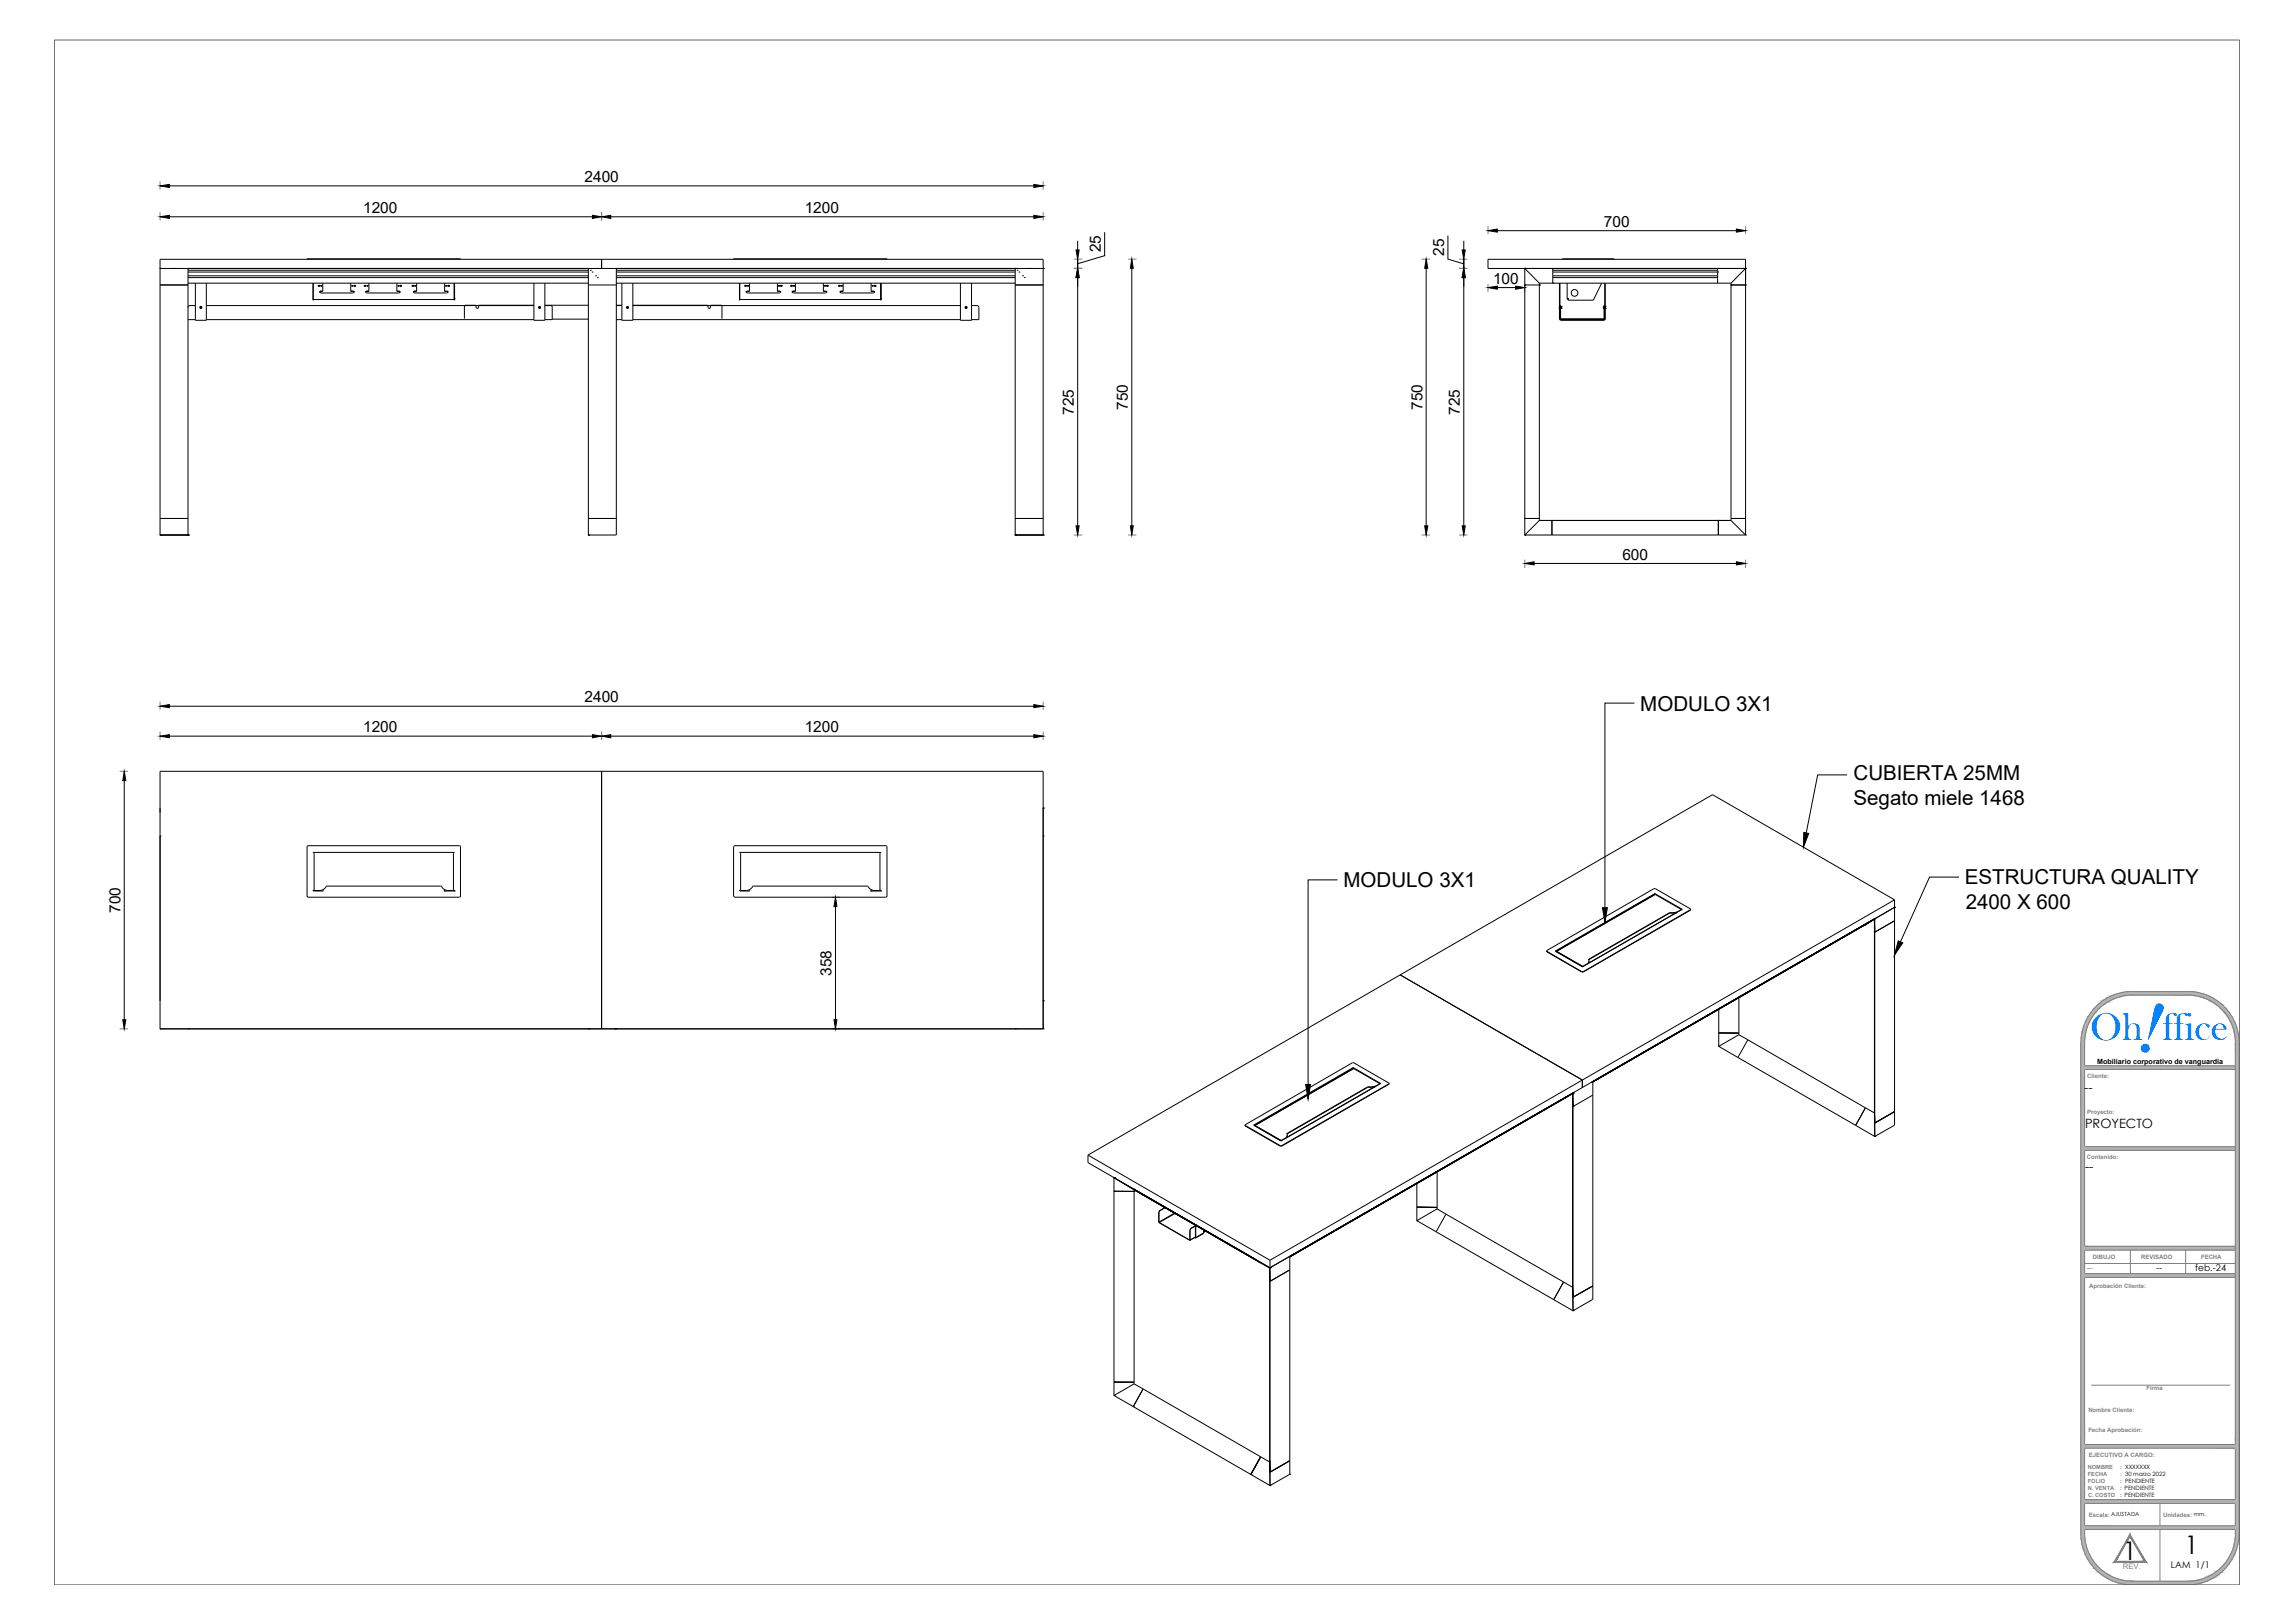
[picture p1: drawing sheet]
<svg xmlns="http://www.w3.org/2000/svg" width="594mm" height="420mm" viewBox="0 0 594 420" stroke-linecap="round" stroke-linejoin="round" font-family="sans-serif">
<defs><g id="words">
<text font-size="19.6" fill="#007fff" x="552.6" y="271.5" transform="rotate(19 552.6 271.5)">!</text>
<text font-size="10.2" fill="#007fff" x="541.1" y="269.2">Oh ffice</text>
<g font-size="6.6">
<text x="549.5" y="403.9">1</text>
<text x="565.5" y="402.3">1</text>
</g>
<g font-size="5.3">
<text x="424.6" y="184">MODULO 3X1</text>
<text x="479.8" y="202">CUBIERTA 25MM</text>
<text x="479.8" y="208.4">Segato miele 1468</text>
<text x="347.8" y="229.7">MODULO 3X1</text>
<text x="508.6" y="229">ESTRUCTURA QUALITY</text>
<text x="508.8" y="235.4">2400 X 600</text>
</g>
<g font-size="4">
<text x="151.3" y="47.1">2400</text>
<text x="94" y="55.1">1200</text>
<text x="208.3" y="55.1">1200</text>
<text x="415.2" y="58.7">700</text>
<text x="284.9" y="65.3" transform="rotate(-90 284.9 65.3)">25</text>
<text x="373.8" y="66.2" transform="rotate(-90 373.8 66.2)">25</text>
<text x="386.5" y="73.5">100</text>
<text x="277.9" y="107.3" transform="rotate(-90 277.9 107.3)">725</text>
<text x="292" y="106.1" transform="rotate(-90 292 106.1)">750</text>
<text x="368.2" y="106.1" transform="rotate(-90 368.2 106.1)">750</text>
<text x="377.9" y="107.3" transform="rotate(-90 377.9 107.3)">725</text>
<text x="420" y="144.9">600</text>
<text x="151.3" y="181.8">2400</text>
<text x="94" y="189.6">1200</text>
<text x="208.3" y="189.6">1200</text>
<text x="31.2" y="236.3" transform="rotate(-90 31.2 236.3)">700</text>
<text x="215.3" y="252.6" transform="rotate(-90 215.3 252.6)">358</text>
</g>
<g font-size="3.3">
<text x="539.5" y="282.6">--</text>
<text x="539.7" y="292">PROYECTO</text>
<text x="539.7" y="303.2">--</text>
</g>
<g font-size="2.4">
<text x="558.2" y="329.1">--</text>
<text x="568.2" y="329.1">feb.-24</text>
<text x="562" y="406">LAM 1/1</text>
</g>
<text font-size="2" fill="#808080" x="549.5" y="406.3">REV.</text>
<text font-size="1.9" x="542.9" y="275.4">Mobiliario corporativo de vanguardia</text>
<g font-size="1.5" fill="#808080">
<text x="540.3" y="279.2">Cliente:</text>
<text x="540.2" y="288.5">Proyecto:</text>
<text x="540.2" y="300">Contenido:</text>
<text x="541.8" y="326">DIBUJO</text>
<text x="554.3" y="326">REVISADO</text>
<text x="569.8" y="326">FECHA</text>
<text x="540.8" y="333.5">Aprobación Cliente:</text>
<text x="555.6" y="359.9">Firma</text>
<text x="540.6" y="365.7">Nombre Cliente:</text>
<text x="540.6" y="370.7">Fecha Aprobación:</text>
<text x="540.7" y="377.2">EJECUTIVO A CARGO:</text>
<text x="540.5" y="380.4">NOMBRE</text>
<text x="540.5" y="382.1">FECHA</text>
<text x="540.5" y="383.9">FOLIO</text>
<text x="548.8" y="380.4">: XXXXXXX</text>
<text x="548.8" y="382.1">: 30 marzo 2022</text>
<text x="548.8" y="383.9">: PENDIENTE</text>
<text x="540.5" y="385.6">N. VENTA</text>
<text x="540.5" y="387.4">C. COSTO</text>
<text x="548.8" y="385.6">: PENDIENTE</text>
<text x="548.8" y="387.4">: PENDIENTE</text>
<text x="540.7" y="392.7">Escala: AJUSTADA</text>
<text x="560" y="392.7">Unidades: mm.</text>
</g>
<text font-size="1.5" x="540.2" y="328.7">---</text>
</g></defs>
<g fill="none" stroke="#808080" stroke-width=".26">
<path d="M552.4 257.6h13.5M552.4 257.6a12.4 12.4 0 0 0-12.8 12.4v127a12.4 12.4 0 0 0 12.8 12.3M552.4 256.7a13.3 13.3 0 0 0-13.7 13.3M552.4 256.7h13.5M565.9 256.7a13.3 13.3 0 0 1 13.7 13.3v127a13.3 13.3 0 0 1-13.7 13.3h-13.5a13.3 13.3 0 0 1-13.8-13.3v-127M565.9 257.6a12.4 12.4 0 0 1 12.8 12.4M539.6 275.9h39v.9h-39M578.6 270v127M539.6 296.9h39v.9h-39M539.6 322.7h39v.9h-39M539.6 329.7h39v1h-39M539.6 327.1h39"/>
<path d="M551.5 323.6v6.1M565.8 323.6v6.1M541.3 358.6h36M539.6 374h39M539.6 374.9h39M539.6 395.9h39M539.6 395h39M539.6 388.2h39M539.6 389.2h39M559.1 389.2v5.8M559.1 395.9v13.4M578.7 397a12.4 12.4 0 0 1-12.8 12.3h-13.5"/>
</g>
<g fill="#b3b3b3" stroke="#b3b3b3" stroke-width=".26">
<path d="M552.4 256.7h14.9zM551 256.7h16.3z"/>
<path d="M551 256.7l17.7 .2-1.4-.2zM549.6 256.9l1.4-.2 17.7 .2z"/>
<path d="M549.6 256.9l20.5 .3-1.4-.3zM548.2 257.2l1.4-.3 20.5 .3z"/>
<path d="M548.2 257.2l23 .4-1.1-.4zM547.1 257.6l1.1-.4 23 .4z"/>
<path d="M565.9 257.6l5.4 .1zM565.9 257.6l5.4 .1z"/>
<path d="M547.1 257.6h5.3zM546.9 257.7h4.1z"/>
<path d="M567.3 257.7h4.1zM567.3 257.7h4.1z"/>
<path d="M546.9 257.7h4.1zM546.8 257.7h3.9z"/>
<path d="M567.6 257.7l4.1 .2-.3-.2zM567.6 257.7l4.1 .2z"/>
<path d="M546.8 257.7l2.8 .2 1.1-.2zM546.5 257.9l.3-.2 2.8 .2z"/>
<path d="M568.7 257.9l3.8 .3-.8-.3zM568.7 257.9l3.8 .3h-2.5z"/>
<path d="M546.5 257.9l1.7 .3 1.4-.3zM545.7 258.2l.8-.3 1.7 .3z"/>
<path d="M570 258.2l2.7 .1zM570 258.2l2.7 .1z"/>
<path d="M545.7 258.2h2.5zM545.5 258.3h2.4z"/>
<path d="M570.3 258.3l3 .4-.6-.4zM570.3 258.3l3 .4h-1.9z"/>
<path d="M545.5 258.3l1.3 .4 1.1-.4zM544.9 258.7l.6-.4 1.3 .4z"/>
<path d="M571.4 258.7l2.5 .4-.6-.4zM571.4 258.7l2.5 .4h-1.9z"/>
<path d="M544.9 258.7l1.3 .4 .6-.4zM544.4 259.1l.5-.4 1.3 .4z"/>
<path d="M572 259.1l2.3 .3-.4-.3zM572 259.1l2.3 .3h-1.7z"/>
<path d="M544.4 259.1l1.2 .3 .6-.3zM543.9 259.4l.5-.3 1.2 .3z"/>
<path d="M572.6 259.4l2.4 .6-.7-.6zM572.6 259.4l2.4 .6h-1.5z"/>
<path d="M543.9 259.4l.9 .6 .8-.6zM543.2 260l.7-.6 .9 .6z"/>
<path d="M573.5 260l1.8 .2-.3-.2zM573.5 260l1.8 .2h-1.5z"/>
<path d="M543.2 260l1.2 .2 .4-.2zM543 260.2l.2-.2 1.2 .2z"/>
<path d="M573.8 260.2l2.3 .7-.8-.7zM573.8 260.2l2.3 .7h-1.4z"/>
<path d="M543 260.2l.5 .7 .9-.7zM543 260.2l.5 .7h-1.3z"/>
<path d="M574.7 260.9l1.5 .2-.1-.2zM574.7 260.9l1.5 .2h-1.3z"/>
<path d="M542.2 260.9l1.2 .2 .1-.2zM542.2 260.9l1.2 .2h-1.3z"/>
<path d="M574.9 261.1l2 .9-.7-.9zM574.9 261.1l2 .9h-1.2z"/>
<path d="M542.1 261.1l.4 .9 .9-.9zM542.1 261.1l.4 .9h-1.2z"/>
<path d="M575.7 262l1.3 .2zM575.7 262l1.3 .2z"/>
<path d="M541.3 262h1.2zM541.3 262l1.1 .2h-1.2z"/>
<path d="M575.8 262.2l2 1-.8-1zM575.8 262.2l2 1h-1.2z"/>
<path d="M541.2 262.2l.4 1 .8-1zM541.2 262.2l.4 1h-1.1z"/>
<path d="M576.6 263.2l1.2 .1zM576.6 263.2l1.2 .1z"/>
<path d="M540.5 263.2h1.1zM540.5 263.2l1.1 .1z"/>
<path d="M576.7 263.3l1.7 1.2-.6-1.2zM576.7 263.3l1.7 1.2h-1.1z"/>
<path d="M540.5 263.3l.4 1.2 .7-1.2zM540.5 263.3l.4 1.2h-1.1z"/>
<path d="M577.3 264.5h1.1zM577.3 264.5h1.1z"/>
<path d="M539.8 264.5h1.1zM539.8 264.5h1.1z"/>
<path d="M577.4 264.5l1.5 1.3-.5-1.3zM577.4 264.5l1.5 1.3h-1z"/>
<path d="M539.8 264.5l.5 1.3 .6-1.3zM539.8 264.5l.5 1.3h-1z"/>
<path d="M577.9 265.8h1zM577.9 265.8h1z"/>
<path d="M539.3 265.8h1zM539.3 265.8h1z"/>
<path d="M577.9 265.8l1.4 1.4-.4-1.4zM577.9 265.8l1.4 1.4h-1z"/>
<path d="M539.3 265.8l.6 1.4 .4-1.4zM539.3 265.8l.6 1.4h-1z"/>
<path d="M578.3 267.2h1zM578.3 267.2h1z"/>
<path d="M538.9 267.2h1zM538.9 267.2h1z"/>
<path d="M578.3 267.2l1.2 1.4-.2-1.4zM578.3 267.2l1.2 1.4h-.9z"/>
<path d="M538.9 267.2l.8 1.4 .2-1.4zM538.9 267.2l.8 1.4h-1z"/>
<path d="M578.6 268.6h.9zM578.6 268.6h.9z"/>
<path d="M538.7 268.6h1zM538.7 268.6h1z"/>
<path d="M578.6 268.6l1 1.4-.1-1.4zM578.6 268.6l1 1.4h-1z"/>
<path d="M538.7 268.6l.9 1.4 .1-1.4zM538.7 268.6l.9 1.4h-1z"/>
<path d="M578.6 270l1 102.3v-102.3zM578.6 270l1 102.3h-1z"/>
<path d="M538.6 270l1 102.3v-102.3zM538.6 270l1 102.3h-1z"/>
<path d="M578.6 372.3l1 24.7v-24.7zM578.6 372.3l1 24.7h-1z"/>
<path d="M538.6 372.3l1 24.7v-24.7zM538.6 372.3l1 24.7h-1z"/>
<path d="M578.6 397l.9 1.4 .1-1.4zM578.6 397l.9 1.4h-.9z"/>
<path d="M538.6 397l1.1 1.4-.1-1.4zM538.6 397l1.1 1.4h-1z"/>
<path d="M578.6 398.4h.9zM578.6 398.4h.9z"/>
<path d="M538.7 398.4h1zM538.7 398.4h1z"/>
<path d="M578.6 398.4l.7 1.4 .2-1.4zM578.6 398.4l.7 1.4h-1z"/>
<path d="M538.7 398.4l1.2 1.4-.2-1.4zM538.7 398.4l1.2 1.4h-1z"/>
<path d="M578.3 399.8h1zM578.3 399.8h1z"/>
<path d="M538.9 399.8h1zM538.9 399.8h1z"/>
<path d="M578.3 399.8l.6 1.3 .4-1.3zM578.3 399.8l.6 1.3h-1z"/>
<path d="M538.9 399.8l1.4 1.3-.4-1.3zM538.9 399.8l1.4 1.3h-1z"/>
<path d="M577.9 401.1l1 .1zM577.9 401.1l1 .1z"/>
<path d="M539.3 401.1l1 .1zM539.3 401.1l1 .1z"/>
<path d="M577.9 401.2l.5 1.2 .5-1.2zM577.9 401.2l.5 1.2h-1z"/>
<path d="M539.3 401.2l1.6 1.2-.6-1.2zM539.3 401.2l1.6 1.2h-1.1z"/>
<path d="M577.4 402.4h1zM577.4 402.4l1 .1z"/>
<path d="M539.8 402.4l1.1 .1zM539.8 402.4l1.1 .1z"/>
<path d="M577.3 402.5l.5 1.2 .6-1.2zM577.3 402.5l.5 1.2h-1.1z"/>
<path d="M539.8 402.5l1.8 1.2-.7-1.2zM539.8 402.5l1.8 1.2h-1.1z"/>
<path d="M576.7 403.7h1.1zM576.7 403.7l1.1 .1z"/>
<path d="M540.5 403.7l1.1 .1zM540.5 403.7l1.1 .1z"/>
<path d="M576.6 403.8l.4 1 .8-1zM576.6 403.8l.4 1h-1.2z"/>
<path d="M540.5 403.8l1.9 1-.8-1zM540.5 403.8l1.9 1h-1.2z"/>
<path d="M575.8 404.8h1.2zM575.8 404.8l1.1 .1h-1.2z"/>
<path d="M541.2 404.8l1.3 .1zM541.2 404.8l1.3 .1z"/>
<path d="M575.7 404.9l.5 1 .7-1zM575.7 404.9l.5 1h-1.3z"/>
<path d="M541.3 404.9l2.1 1-.9-1zM541.3 404.9l2.1 1h-1.3z"/>
<path d="M574.9 405.9l1.2 .1 .1-.1zM574.9 405.9l1.2 .1h-1.4z"/>
<path d="M542.1 405.9l1.4 .1-.1-.1zM542.1 405.9l1.4 .1h-1.3z"/>
<path d="M574.7 406l.6 .8 .8-.8zM573.8 406.8l.9-.8 .6 .8z"/>
<path d="M542.2 406l2.2 .8-.9-.8zM542.2 406l2.2 .8h-1.4z"/>
<path d="M573.8 406.8l1.2 .2 .3-.2zM573.5 407l.3-.2 1.2 .2z"/>
<path d="M543 406.8l1.8 .2-.4-.2zM543 406.8l1.8 .2h-1.6z"/>
<path d="M573.5 407l.8 .6 .7-.6zM572.6 407.6l.9-.6 .8 .6z"/>
<path d="M543.2 407l2.4 .6-.8-.6zM543.2 407l2.4 .6h-1.7z"/>
<path d="M572.6 407.6l1.3 .3 .4-.3zM572 407.9l.6-.3 1.3 .3z"/>
<path d="M543.9 407.6l2.3 .3-.6-.3zM543.9 407.6l2.3 .3h-1.8z"/>
<path d="M572 407.9l1.3 .3 .6-.3zM571.4 408.2l.6-.3 1.3 .3z"/>
<path d="M544.4 407.9l2.4 .3-.6-.3zM544.4 407.9l2.4 .3h-1.9z"/>
<path d="M571.4 408.2l1.3 .4 .6-.4zM570.3 408.6l1.1-.4 1.3 .4z"/>
<path d="M544.9 408.2l3 .4-1.1-.4zM544.9 408.2l3 .4h-2.4z"/>
<path d="M570.3 408.6h2.4zM570 408.8h2.5z"/>
<path d="M545.5 408.6l2.7 .2zM545.5 408.6l2.7 .2z"/>
<path d="M570 408.8l1.7 .3 .8-.3zM568.7 409.1l1.3-.3 1.7 .3z"/>
<path d="M545.7 408.8l3.9 .3-1.4-.3zM545.7 408.8l3.9 .3h-3.1z"/>
<path d="M568.7 409.1l2.7 .2 .3-.2zM567.6 409.3l1.1-.2 2.7 .2z"/>
<path d="M546.5 409.1l4.2 .2zM546.5 409.1l4.2 .2h-3.9z"/>
<path d="M567.6 409.3h3.8zM567.3 409.3h4z"/>
<path d="M546.8 409.3h4.2zM546.8 409.3h4.2z"/>
<path d="M567.3 409.3h4zM565.9 409.3h5.3z"/>
<path d="M546.9 409.3h5.5zM546.9 409.3h5.5z"/>
<path d="M547.1 409.3l23 .4 1.1-.4zM547.1 409.3l23 .4h-21.9z"/>
<path d="M548.2 409.7l20.5 .4 1.4-.4zM548.2 409.7l20.5 .4h-19.1z"/>
<path d="M549.6 410.1l17.7 .2 1.4-.2zM549.6 410.1l17.7 .2h-16.3z"/>
<path d="M551 410.3h16.3zM551 410.3h14.9z"/>
<path d="M539.6 322.7l39 .9v-.9zM539.6 322.7l39 .9h-39z"/>
<path d="M539.6 395l39 .9v-.9zM539.6 395l39 .9h-39z"/>
<path d="M539.6 329.7l39 1v-1zM539.6 329.7l39 1h-39z"/>
<path d="M539.6 388.2l39 1v-1zM539.6 388.2l39 1h-39z"/>
<path d="M539.6 296.9l39 .9v-.9zM539.6 296.9l39 .9h-39z"/>
<path d="M539.6 275.9l39 .9v-.9zM539.6 275.9l39 .9h-39z"/>
<path d="M539.6 374l39 .9v-.9zM539.6 374l39 .9h-39z"/>
</g>
<path d="M551.4 397.2v.6l4.2 6.7zM551.4 397.8l4.2 6.7-.5-.3zM547.1 404.5h8.5l-.5-.3zM547.1 404.5l.6-.3h7.4zM551.4 397.2l-4.3 7.3 .6-.3zM551.4 397.2v.6l-3.7 6.4z" fill="#808080" stroke="#808080" stroke-width=".26"/>
<path d="M14.1 10.4h565.6v399.9h-565.6z" fill="none" stroke="#636466" stroke-width=".26"/>
<g fill="none" stroke="#808080" stroke-width=".26">
<path d="M41.4 46.9v2.2M41.4 54.9v2.2M155.7 54.9v2.2M270 46.9v2.2M270 54.9v2.2M385.2 58.5v2.1M451.9 58.5v2.1M278 69.5h2.1M278 67.1h2.1M292 67.1h2.2M368 67.1h2.1M377.7 69.5h2.1"/>
<path d="M377.7 67.1h2.1M385.2 73.5v2.1M394.7 73.5v2.1M278 138.5h2.1M292 138.5h2.2M368 138.5h2.1M377.7 138.5h2.1M394.7 144.9v2.2M451.9 144.9v2.2M31 199.7h2.1M41.4 181.6v2.2M41.4 189.4v2.1"/>
<path d="M155.7 189.4v2.1M270 181.6v2.2M270 189.4v2.1M215.3 232.3h2.2M31 266.3h2.1M215.3 266.3h2.2"/>
</g>
<g fill="none" stroke="#000" stroke-width=".26">
<path d="M43.8 56.1h109.6M43.8 48.1h223.8M158.1 56.1h109.5M387.6 59.7h61.9M279 69.5v-2.4v2.4M279 62.3v2.4M279 71.9v64.2M285.9 60.1v6.1l-6.9 2.1M293 69.5v66.6M369.2 69.5v66.6M374.8 61v6.1l4.1 1.2M378.9 69.5v-2.4v2.4"/>
<path d="M378.9 62.3v2.4M378.9 71.9v64.2M387.6 74.5h4.7M397.1 145.9h52.4M43.8 190.6h109.6M43.8 182.8h223.8M158.1 190.6h109.5M423.1 182h-7.7v53M32.2 202.1v61.9M478.1 200.6h-7.6l-2.9 15M216.3 234.7v29.3M346.2 227.8h-7.6v52.9"/>
<path d="M507.1 227.1h-7.6l-7.6 16.7"/>
</g>
<g fill="#000" stroke="#000" stroke-width=".26">
<path d="M41.4 56.1l2.4-.4v.8zM41.4 48.1l2.4-.4v.8zM153.4 55.7l2.3 .4-2.3 .4zM155.7 56.1l2.4-.4v.8zM267.6 55.7l2.4 .4-2.4 .4zM267.6 47.7l2.4 .4-2.4 .4zM385.2 59.7l2.4-.4v.8zM449.5 59.3l2.4 .4-2.4 .4zM279 69.5l.3 2.4h-.8zM278.5 64.7h.8l-.3 2.4zM293 67.1l.4 2.4h-.8zM369.2 67.1l.4 2.4h-.8z"/>
<path d="M378.9 69.5l.4 2.4h-.8zM378.5 64.7h.8l-.4 2.4zM385.2 74.5l2.4-.4v.8zM392.3 74.1l2.4 .4-2.4 .4zM278.5 136.1h.8l-.3 2.4zM292.6 136.1h.8l-.4 2.4zM368.8 136.1h.8l-.4 2.4zM378.5 136.1h.8l-.4 2.4zM394.7 145.9l2.4-.5v.8zM449.5 145.4l2.4 .5-2.4 .3zM41.4 190.6l2.4-.4v.8zM41.4 182.8l2.4-.4v.8z"/>
<path d="M153.4 190.2l2.3 .4-2.3 .4zM155.7 190.6l2.4-.4v.8zM267.6 190.2l2.4 .4-2.4 .4zM267.6 182.4l2.4 .4-2.4 .4zM32.2 199.7l.4 2.4h-.8zM466.9 215.5l1.3 .3-1.4 3.6zM216.3 232.3l.3 2.4h-.7zM414.8 235h1.3l-.7 3.8zM491.4 243.6l1.1 .5-2.1 3.2zM31.8 264h.8l-.4 2.3zM215.9 264h.7l-.3 2.3zM338 280.7h1.2l-.6 3.9z"/>
</g>
<!-- layer: MD_Visible -->
<g fill="none" stroke="#000" stroke-width=".26">
<path d="M41.4 69.5h.1M41.4 69.5h228.6M41.4 73.8h7.3M44.7 69.5h.1M45.3 69.5h.1M48.7 69.5h.1M48.7 73.3h103.6M48.7 71.9h103.6M48.7 71.4h103.6M48.7 70.4h103.6M48.7 70h103.6M48.7 69.5v69"/>
<path d="M49.1 79.1h1.5M49.2 79.1l-.5 .5M50.6 73.3v9.6h2.8v-9.6M53.4 79.1h84.8M79.5 67.1h39.7M81 73.3v4.4l.1-4.4M82.4 74.1h.4M82.4 73.9l.4 .1-.4 .1zM83.1 74.1h.2M83.1 75.8h8.2M83.1 73.9l.2 .1-.2 .1zM83.1 75.3l-.4 .3 .4 .2"/>
<path d="M83.1 75.4l-.3 .2M83.6 73.3v2.1h-.5M83.6 75.3l-.5 .1M90.8 73.3v2.1h.5M90.8 75.3h.5M91.1 74.1h.2M91.1 73.9l.2 .1-.2 .1zM91.3 75.3v.1M91.3 75.3l.4 .3-.4 .2M91.3 75.4l.4 .2M91.6 74.1h.5M91.7 73.9l.4 .1-.4 .1z"/>
<path d="M94.3 74.1h.4M94.3 73.9l.4 .1-.4 .1zM95 75.3h.5M95 75.3v.1M95 74.1h.3M95 75.4l-.4 .2M95 75.3l-.4 .3 .4 .2M95 75.8h8.2M95 73.9l.3 .1-.3 .1zM95.5 73.3v2.1h-.5M102.7 73.3v2.1h.5M102.7 75.3l.5 .1"/>
<path d="M103 74.1h.3M103 73.9l.3 .1-.3 .1zM103.2 75.3l.4 .3-.4 .2M103.2 75.4l.4 .2M103.5 74.1h.5M103.6 73.9l.4 .1-.4 .1zM106.7 74.1h.4M106.7 73.9l.4 .1-.4 .1zM107.4 74.1h.2M107.4 75.8h8.2M107.4 73.9l.2 .1-.2 .1zM107.4 75.4l-.3 .2"/>
<path d="M107.4 75.3l-.4 .3 .4 .2M107.9 73.3v2.1h-.6l.6-.1M115.1 73.3v2.1h.5l-.5-.1M115.4 74.1h.2M115.4 73.9l.2 .1-.2 .1zM115.6 75.3l.4 .3-.4 .2M115.6 75.4l.4 .2M115.9 74.1h.5M116 73.9l.4 .1-.4 .1zM117.6 77.3h.1M117.6 77.3v.2h-36.5M117.6 73.3v4.4l.1-4.4"/>
<path d="M120.7 79h2.5v.5M120.7 79l-.5 .5v3M138.2 73.3v9.6h2.8v-9.6M138.2 79h-14.3l-.2 .8h-.3l-.1-.3M141 79.1h1.5l.5 .5M141 79h11.3M142.9 79.6v3.1h-1.9M152.3 69.5h.1M152.3 73.8h7.2M152.3 69.5v69M152.8 70h.1M153.3 70.4h.1"/>
<path d="M154.2 71.4h.1M154.6 71.9h.1M155.7 67.1v2.4M159.2 69.5h.1M159.5 79.1h1.5M159.5 79h1.5M159.5 73.3h103.3M159.5 71.9h103.3M159.5 71.4h103.3M159.5 70.4h103.3M159.5 70h103.3M159.5 69.5v69h-7.2"/>
<path d="M161 73.3v9.6h2.8v-9.6M163.8 79h19.4l.1 .7 .3 .1 .3-.1v-.7h2.5M163.8 79.1h84.8M186.4 79l.5 .5M186.9 79.5v3M189.9 67.1h39.7M191.4 73.3v4.4l.1-4.4M192.8 74.1h.4M192.8 73.9l.4 .1-.4 .1zM193.5 75.8h8.2M193.5 74.1h.3M193.5 75.4l-.3 .2"/>
<path d="M193.5 75.3l-.3 .3 .3 .2M193.5 73.9l.3 .1-.3 .1zM194 73.3v2.1h-.5M194 75.3l-.5 .1M201.2 73.3v2.1h.5M201.2 75.3h.5M201.5 74.1h.3M201.5 73.9l.3 .1-.3 .1zM201.7 75.3v.1M201.7 75.4l.4 .2M201.7 75.3l.4 .3-.4 .2M202 74.1h.5"/>
<path d="M202.1 73.9l.4 .1-.4 .1zM204.7 74.1h.4M204.7 73.9l.4 .1-.4 .1zM205.4 75.3h.5M205.4 75.3v.1M205.4 74.1h.3M205.4 75.3l-.4 .3 .4 .2M205.4 75.4l-.3 .2M205.4 75.8h8.2M205.4 73.9l.3 .1-.3 .1zM205.9 73.3v2.1h-.5M213.1 73.3v2.1h.5l-.5-.1"/>
<path d="M213.4 74.1h.3M213.4 73.9l.3 .1-.3 .1zM213.7 75.4l.3 .2M213.7 75.3l.3 .3-.3 .2M213.9 74.1h.5M214 73.9l.4 .1-.4 .1zM217.1 74.1h.4M217.1 73.9l.4 .1-.4 .1zM217.8 74.1h.2M217.8 75.8h8.2M217.8 73.9l.2 .1-.2 .1zM217.8 75.3l-.3 .3 .3 .2"/>
<path d="M217.8 75.4l-.3 .2M218.3 73.3v2.1h-.5l.5-.1M225.5 73.3v2.1h.5l-.5-.1M225.8 74.1h.2M225.8 73.9l.2 .1-.2 .1zM226 75.4l.4 .2M226 75.3l.4 .3-.4 .2M226.3 74.1h.5M226.4 73.9l.4 .1-.4 .1zM228 77.3h.1M228 77.3v.2h-36.5M228 73.3v4.4l.1-4.4"/>
<path d="M248.6 73.3v9.6h2.9v-9.6M251.5 79.1h1.4l.4 .2 .1 3.3v.1h-1.9M262.8 69.5h.1M262.8 73.8h7.2M262.8 69.5v69M263.3 70h.1M263.8 70.4h.1M264.7 71.4h.1M265.2 71.9h.1M266.1 69.5h.1M266.7 69.5h.1M270 69.5h.1"/>
<path d="M394.7 69.5h.1M394.7 73.8h.1M394.7 73.8h3.8M394.7 69.5v69M394.7 69.5l3.8 3.8M398.5 73.8h.1M398.5 73.3h49.6M398.5 73.3v61.4M401.9 73.3h.1M401.9 71.9h42.7M401.9 71.4h42.7M401.9 70.4h42.7"/>
<path d="M401.9 70h42.7M401.9 69.5v3.8M402 69.9h.1M402 71.4h.1M402 70.5h.1M402 71.9h.1M403.7 79.3v.6M403.7 79.3h.1M403.7 79.9h.1M403.7 73.3v9.3M403.8 73.3v9.3M403.8 79.4h.1"/>
<path d="M403.8 79.8h.1M403.9 79.1v3.5M403.9 79.1h.1M404 79.1l.1 3.6M404 79.4h.1M404 79.8h.1M404.1 79.4h.1M404.1 79.8h.1M404.2 79.3l-.2 .1 .1 .5 .1-.5M404.4 67.1h13.4M405.7 77.3h.1M405.7 73.3v4"/>
<path d="M405.7 77.3l.2 .1M405.8 77.3h.1M405.8 77.5h.1M414.6 73.3l-2.2 4.4h-6.5l-.1-.4M415 79.4v.4M415.1 79.8l.2 .1M415.1 79.8h.1M415.1 79.4h.1M415.2 79.1v3.5M415.2 79.4v.4M415.2 79.4h.1M415.2 79.8h.1"/>
<path d="M415.2 79.1h.1M415.3 79.3h-.2M415.3 79.1v3.5l-.1 .1M415.3 79.4h.1M415.3 79.8h.1M415.4 73.3v9.3M415.5 79.3v.6M415.5 79.3h.1M415.5 79.9h.1M415.5 73.3v9.3M415.6 79.3v.6M444.6 69.5h.1"/>
<path d="M444.6 70.4h.1M444.6 69.5v3.8M444.6 69.9h.1M444.6 71.4h.1M444.6 70.5h.1M444.6 71.9h.1M448.1 73.8h.1M448.1 73.8h3.8M448.1 73.3v61.4M451.9 69.5h.1M451.9 73.8h.1M451.9 69.5h-66.7v-2.4h66.7v71.4"/>
<path d="M451.9 69.5l-3.8 3.8M48.7 82.7h1.9M53.4 82.7h84.8M142.9 82.6h9.4M159.5 82.7h1.5M163.8 82.7h84.8M403.7 82.6l.3 .3M403.8 82.6l.2 .1M404 82.7h11.2M404 82.9h11.2M404.1 82.6h.1M404 82.5h.1"/>
<path d="M404.1 82.6h11M415.2 82.6h.1M415.2 82.5h.1M415.4 82.6l-.1 .1M415.5 82.6l-.2 .3M41.4 138.5h.1M41.4 138.5h7.3M41.4 134.2h7.3M41.4 138.5v-71.4h228.6v71.4M48.7 138.5h.1M152.3 138.5h.1M152.3 134.2h7.2"/>
<path d="M262.8 138.5h.1M262.8 138.5h7.2M262.8 134.2h7.2M270 138.5h.1M394.7 138.5h.1M394.7 134.2h.1M394.7 138.5h57.2M394.7 134.2h3.8M398.5 134.7h49.6M398.5 134.7l-3.8 3.8M401.7 134.7h.1M401.7 134.7v3.8"/>
<path d="M444.8 134.7h.1M444.8 134.7v3.8M448.1 134.2h3.8M448.1 134.7l3.8 3.8M451.9 138.5h.1M155.7 199.7v66.6M41.4 216.4h.1M79.5 219.2v12.8M79.7 218.9h39.2M79.8 218.9l-.3 .3M118.9 218.9l.3 .3M119.2 219.2v12.8"/>
<path d="M189.9 219.2v12.8M229.3 218.9h-39.1l-.3 .3M229.3 218.9l.3 .3M229.6 219.2v12.8M270 209.2h.1M270 216.4h.1M79.5 232l.3 .2M79.7 232.3h39.2M81.3 220.8l-.2-.1h36.5l-.2 .1M81.3 230.4h-.2v.3h2.6v-.2M81.3 220.8v9.6M84.4 229.5l-.5 .6a2.82 2.82 0 0 1-2.5 .4v-.2"/>
<path d="M114.1 229.4l-29.7 .1M114.1 229.4l.7 .7a2.86 2.86 0 0 0 2.4 .4M115 230.5v.2M115 230.7h.1M115 230.7h2.6M117.4 230.3l-.2 .2M117.4 220.8v9.6M117.4 230.4h.2v.3M117.6 230.7h.1M119.2 232l-.3 .2M189.9 232l.3 .2M190.2 232.3h39.1"/>
<path d="M191.7 220.8l-.2-.1h36.5l-.2 .1M191.7 230.4h-.2v.3h2.6v-.2M191.7 220.8v9.6M224.5 229.4h-29.5l-.6 .7a2.82 2.82 0 0 1-2.6 .4v-.2M224.5 229.4l1 .9 .8 .2M225.4 230.5v.2M225.4 230.7h.1M225.4 230.7h2.6M227.8 230.3l-.2 .2h-1.3M227.8 220.8v9.6M227.8 230.4h.2v.3M228 230.7h.1"/>
<path d="M229.6 232l-.3 .2M428.1 230.1l-27.7 16M428.1 230.1h.4l9 5.2v.2M428.4 231.5l-25.7 14.7 6.9 4M428.4 231.3l-.1 .2M428.4 231.3v.1M428.4 231.3l-25.7 15M432.1 236.4l-20.9 12.1M432.1 236.3l-20.9 12.1M432.3 236.4h-.2M432.3 236.3h-.2M433.6 236.5l-22.2 12.7"/>
<path d="M433.6 236.4h.1M433.6 236.5h.1M434 236.2l-1.7 .2M434.2 236l-.7 .2h-1.2M435.1 235.4l-6.6-3.9-25.7 14.8 .2-.1M435.1 235.5l-.9 .7M435.1 235.3v.2M435.1 235.4l.1 .1M435.3 235.3l-.1 .2M435.3 235.5v-.2l.2 .1-1.9 1.1M437.5 235.5l-27.6 16M437.6 235.4v.1"/>
<path d="M437.6 235.5l-27.7 16.1h-.4l-9.1-5.2M482.8 239.5h.1M483.6 238.9l-.8 .6M483.7 238.8v.1M484 238.7l-71.7 41.4M484.1 238.7h.1M484.7 238.3l-.7 .3M485.1 238h.1M485.2 238.3l.1 3 5.1-2.9M485.2 238v50.1M485.2 238l-2.4 1.5M485.3 237.8h.1"/>
<path d="M485.3 237.8l-73 42.2M485.3 237.8l-73.3 42.3M485.3 237.8v56.4M485.3 237.8l-2.5 1.7M485.3 237.8l-.1 .2M490.4 234.9h.1M490.4 232.9v58.4l-5.1 2.9M490.4 234.9l-5.1 2.9M490.4 232.9l-47.1-27.2-80.9 46.7M490.4 234.9l-78.1 45.1M490.4 232.9l-80.8 46.7M270 259.1h.1"/>
<path d="M362.4 252.4l47.2 27.2M362.4 252.4l-80.8 46.6M400.3 246.2v.1M400.4 246.3l.1 .1M400.4 246.3l9 5.2M400.5 246.1v.2M402.8 246.2h-.1M403 246.3l6.6 3.8M409.5 251.5h.4M409.5 250.2l.2 .1M409.6 250.1h.3M409.6 250.2h.2"/>
<path d="M410.8 249.6l-.9 .5M411.2 248.5a.76 .76 0 0 1-.3 1M411.3 248.3l-.1 .2M411.3 248.5h-.1M411.3 248.8l-.3 .7M411.4 249.3l.1-.1-1.9 1.1-.1-.1M450.1 258.3v9.6M41.4 266.3h.1M41.4 266.3v-66.6h228.6v66.6M41.4 266.3h228.6M48.7 266.3h.1M152.3 266.3h.1"/>
<path d="M159.2 266.3h.1M159.5 266.3h.1M262.8 266.3h.1M270 266.3h.1M350 275.2l-27.6 16M350.1 275.2h.4l9.1 5.3-27.8 16.1h-.4l-9-5.2M350.3 276.6l-25.5 14.8 .1-.1M350.3 276.4l-25.8 14.9h.2M350.3 276.4h.1M350.3 276.4l-25.6 14.9 6.8 4M350.3 276.6h.1M350.4 276.4l-.1 .2"/>
<path d="M350.4 276.6l6.6 3.8M409.6 279.6v1.9M409.6 279.6l-80.9 46.6M412.3 280h.1M412.3 280l-5.1 2.9M412.3 280v56.4l-5.1 2.9M444.9 270.9h.1M444.9 267.4h5.2M444.9 261.3v9.6M444.9 270.9l5 2.9M449.9 273.8l30.4 17.5M450.1 267.9l-5.2 3"/>
<path d="M450.1 267.9l2.3 1.3M452.4 269.2l30.5 17.6M452.4 269.2l-2.5 4.6M281.6 299v2l47.1 27.2M281.6 299l47.1 27.2M322.3 291.2v.2M322.4 291.5l9 5.2M322.4 291.1v.2M324.9 291.4l6.9 3.7M331.4 296.7h.4M331.5 295.3h.2M332.7 294.7l-.9 .5"/>
<path d="M333.1 293.5a.76 .76 0 0 1-.3 1.1M333.2 293.6h-.1M333.2 293.9v.1M333.2 294l-.3 .6M333.4 294.3h-.1M354 281.4l-20.9 12.1M354 281.5l-20.9 12.1M355.5 281.5l-23.9 13.9-.1-.1M355.5 281.5h.1M355.6 281.5h.1M356 281.3l-1.9 .2M356.1 281.1l-.7 .2-1.3 .1"/>
<path d="M357.1 280.4l-1 .8M357.1 280.5v.2M357.1 280.6v.1M357.3 280.4l-.2 .2M357.3 280.5l-.1-.1 .2 .1-1.8 1M359.6 280.5l-.1 .2-27.7 16M404.6 284.6l-70.7 40.8M405.6 284h.1M405.9 283.7l-1.3 .9M405.9 283.7l-72 41.6M405.9 283.7h.1M406.5 283.4l-.6 .3"/>
<path d="M406.5 283.3v.1M406.9 283.1h.1M407.1 283.4h.1M407.1 283.2l-2.5 1.4M407.1 283.2v50M407.1 283.4l.1 3.1M407.2 282.9h.1M407.2 286.5h.1M407.2 282.9l-.7 .5M407.2 282.9l-73.3 42.4M407.2 282.9l-78.5 45.3M407.2 282.9l-.1 .3"/>
<path d="M407.2 282.9v56.4M412 280.1h.1M412.3 283.5l-5.1 3M480.3 291.3l5 2.9M482.9 286.8l2.3 1.3M482.9 286.8l-2.6 4.5M485.2 287.7l.1 3 5.1-2.9M485.2 288.1l.1 6.1M485.3 294.2h.1M288.4 308.4h.1M288.4 304.9h.1M288.4 304.9v56.4"/>
<path d="M288.4 308.4h5.2M288.4 304.9l6.4 3.7M288.4 304.9l5.2 3.1M293.5 307.8h.1M293.6 308.4h.1M293.6 308v50.3M293.6 308l2.4 1.4M293.8 308h.1M294.1 308.2h.1M294.7 308.6h.1M294.8 308.6l1.2 .8M294.8 308.6l30.1 17.5"/>
<path d="M295.1 308.9h.1M296 309.4l30.2 17.5M300 316.4l.1 .1M300.1 316.6l7.9 4.5 1.4-.8M300.3 313.3l-.3 .6v2.4M300.4 313.3l-.4 .6 .1 2.5 8 4.6M301.2 312.4v.4M301.3 312.5v.3M301.5 312.6l-1.2 .7M301.6 312.7l-1.3 .7M308 318.5v2.5M308 318.6v2.4"/>
<path d="M309.4 317.3l-1 .7-.3 .6 .3-.6M309.4 317.4l-1 .6M309.4 317.2v3.1M309.5 317.2v3.2M311.5 319.3l-2 1.2M311.6 318.4l-.1 .9M312.1 318.7l-.5 .4M366.8 316h.1M366.8 316l40.4 23.3M366.8 312.5l5.2 .1M366.8 306.4v9.6M372 303.4v9.6"/>
<path d="M372 313l-5.2 3M372 313l2.3 1.3M374.3 314.3l30.4 17.6M374.3 314.3l-2.5 4.6M309.2 320.4l.2 .1M309.3 320.4h.1M309.6 320.3l-.2 .1M323.7 325.3h.1M323.7 325.3l2.5 1.6M323.7 325.3l.3 .1M324 325.4h.1M324.3 325.7l.6 .4"/>
<path d="M324.3 325.7h.1M324.9 326.1h.1M325.3 326.3h.1M325.3 326.3l.9 .6M326.2 326.9h.1M326.2 326.9l2.5 1.4M327.5 327.5l1.2 .7M328.7 328.3v50.2M328.7 328.7v3l5.2-3M328.7 328.2h.1M328.7 326.2v58.4M328.7 328.2v.1"/>
<path d="M333.9 325.3h.1M333.9 325.3l-5.2 2.9M333.9 325.3v56.4M404.7 331.9l2.4 1.3M404.7 331.9l-2.5 4.6M407.1 332.8l.1 3 5.1-2.9M407.1 333.2l.1 6.1M407.2 339.3h.1M288.4 357.8h5.2M293.6 358.3l-5.2 3M293.6 358.3l2.3 1.3M295.9 359.6l-2.5 4.5"/>
<path d="M295.9 359.6l30.4 17.5M288.4 361.3h.1M288.4 361.3l35.4 20.4M293.4 364.1h.1M326.3 377.1l-2.5 4.6M326.3 377.1l2.4 1.4M328.7 378.1v3l5.2-3M328.7 378.5v6.1M323.8 381.7h.1M323.8 381.7l4.9 2.9M328.7 384.6h.1M333.9 381.7h.1"/>
<path d="M333.9 381.7l-5.2 2.9"/>
<circle cx="52" cy="79.6" r=".28"/>
<circle cx="52" cy="79.6" r=".11"/>
<circle cx="139.7" cy="79.6" r=".11"/>
<circle cx="139.7" cy="79.6" r=".28"/>
<circle cx="162.4" cy="79.6" r=".28"/>
<circle cx="162.4" cy="79.6" r=".11"/>
<circle cx="250.1" cy="79.6" r=".11"/>
<circle cx="250.1" cy="79.6" r=".28"/>
<circle cx="407.6" cy="75.8" r=".87"/>
</g>
<!-- layer: MD_Visible Narrow -->
<g fill="none" stroke="#000" stroke-width=".26">
<path d="M428.4 231.4l6.9 3.9M428.5 231.5l-25.5 14.8M432.1 236.3v.1M432.3 236.3v.1M433.6 236.5l-22.1 12.7M435.1 235.5v.1M437.5 235.5v.2M485 238l-72.7 42.1M485.3 237.8h.1M490.4 234.9h.1M400.4 246.3v.1M402.7 246.3l6.8 3.9"/>
<path d="M409.4 251.5v.1M409.6 250.1v.1M409.9 250.1v.1M409.9 251.5v.1M411.2 248.4v.1M350.4 276.4l6.8 4M350.4 276.6l-25.5 14.8M412.3 280h.1M322.4 291.4v.1M324.6 291.3l6.9 4M331.4 296.6v.1M331.5 295.2v.1"/>
<path d="M331.8 295.2v.1M331.8 296.6v.1M333.1 293.4v.2M354 281.4v.1M354.2 281.4v.1M355.6 281.5l-22.2 12.8M357 280.6v.1M359.5 280.6v.1M405.5 284l-71.6 41.4 71.5-41.4M406 283.7l-72.1 41.6M406.9 283.2l-73 42.1M407.2 282.9h.1"/>
<path d="M288.4 304.9h.1M293.8 308l30.2 17.4M294.2 308.3l31.2 18M295.1 308.9l30.2 17.4M300 313.9h.1M300.3 313.3v.1M304 314.1l-4 2.3M304.2 314.1l-4.1 2.4M308 318.5v.1M308.3 318h.1M311.6 319.2l-2.1 1.2M312.1 318.7l-.5 .3"/>
<path d="M308 321h.1M309.4 320.2l-1.4 .8M309.4 320.3v.1M328.7 328.2h.1M333.9 325.3h.1"/>
</g>
<use href="#words"/>
</svg>
